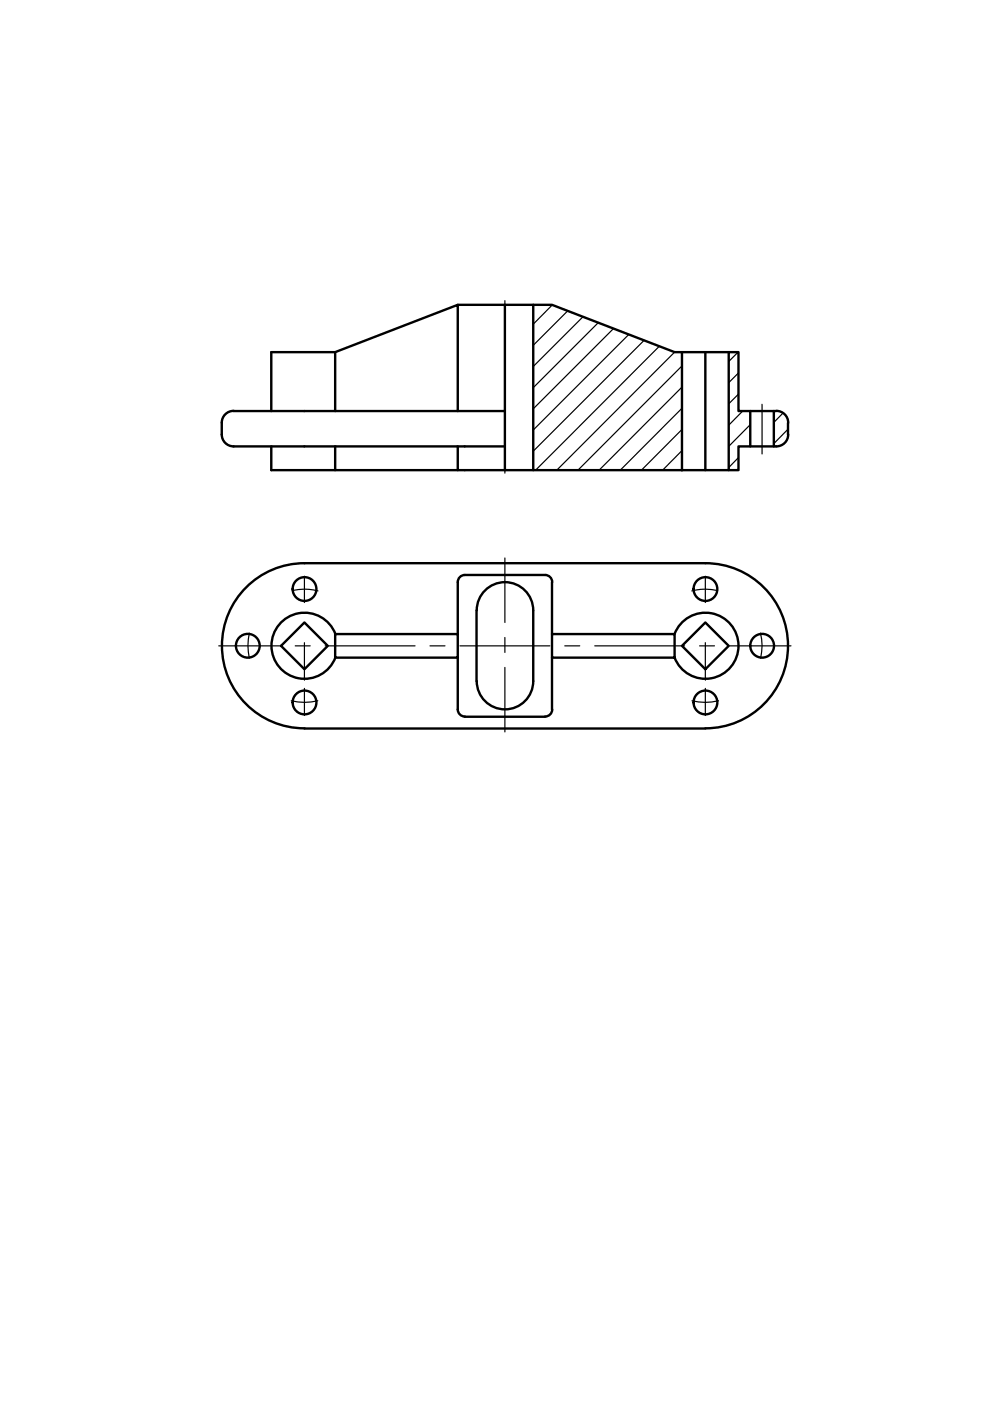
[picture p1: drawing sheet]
<svg xmlns="http://www.w3.org/2000/svg" width="210mm" height="297mm" viewBox="0 0 210 297" stroke-linecap="round" stroke-linejoin="round" font-family="sans-serif">
<g fill="none" stroke="#000" stroke-width=".51">
<path d="M71.1 74.7v12.5M97.1 64.6h9.9M107 64.6v35.1M107 64.6h6.1M113.1 64.6h3.9l26 10.1h1.6v25h-31.5zM144.6 74.7h9.9M149.5 74.7v25h-4.9M154.5 74.7h2.1v12.5h2.5v7.4h-2.5v5.1h-2.1zM49.5 87.2h57.5M49.5 94.6h57.5M49.5 87.1a2.52 2.52 0 0 0-2.5 2.5v2.5a2.52 2.52 0 0 0 2.5 2.5M57.5 87.2v-12.5h13.6l26-10.1v22.6"/>
<path d="M57.5 94.6v5.1h13.6M71.1 94.6v5.1h26M97.1 94.6v5.1h9.9M107 99.7h6.1M149.5 99.7h5M159.1 87.2h5M159.1 94.6h5M164.6 87.2h-.5v7.4a2.6 2.6 0 0 0 3-2.5M164.6 87.1a2.52 2.52 0 0 1 2.5 2.5M167.1 89.6v2.5M149.5 119.4h-84.9a17.5 17.5 0 0 0-17.5 17.5 17.5 17.5 0 0 0 17.5 17.5M149.6 119.4a17.5 17.5 0 0 1 17.5 17.5 17.5 17.5 0 0 1-17.5 17.5"/>
<path d="M59.6 136.9l4.9-4.9 5 4.9-5 5zM71.1 134.4h26v5h-26zM71.1 134.4a7 7 0 0 0-10.7-3.1 7 7 0 0 0 0 11.2 7 7 0 0 0 10.7-3.1M97.1 139.4v11a1.5 1.5 0 0 0 1.5 1.5M97.1 123.4a1.5 1.5 0 0 1 1.5-1.5h17a1.5 1.5 0 0 1 1.5 1.5M97.1 123.4v11M101 129.4v15M101.1 129.4a6 6 0 0 1 6-6 6 6 0 0 1 6 6v15M117 134.4h26v5h-26zM117 123.4v11M117 139.4v11M143 134.4a7 7 0 0 1 10.8-3.1 7 7 0 0 1 0 11.2 7 7 0 0 1-10.8-3.1"/>
<path d="M144.6 136.9l4.9-4.9 5 4.9-5 5zM64.5 154.5h85M98.5 152h17.1M101.1 144.4a6 6 0 0 0 6 6 6 6 0 0 0 6-6M117.1 150.4a1.5 1.5 0 0 1-1.5 1.5"/>
<circle cx="52.5" cy="136.9" r="2.52"/>
<circle cx="64.6" cy="124.9" r="2.52"/>
<circle cx="149.6" cy="124.9" r="2.52"/>
<circle cx="161.6" cy="136.9" r="2.52"/>
<circle cx="64.6" cy="148.9" r="2.52"/>
<circle cx="149.6" cy="148.9" r="2.52"/>
</g>
<g fill="none" stroke="#000" stroke-width=".25">
<path d="M117.1 64.7l-4 4M120.3 65.9l-7.2 7.3M123.6 67.2l-10.5 10.5M126.8 68.4l-13.7 13.8M130.1 69.7l-17 17M133.3 70.9l-20.2 20.3M136.6 72.2l-23.5 23.5M139.8 73.4l-26.2 26.3M143 74.7l-24.9 25M144.6 77.6l-22.1 22.1M156.5 74.7l-2 2M156.5 79.1l-2 2"/>
<path d="M144.6 82.1l-17.6 17.6M144.6 86.6l-13.1 13.1M144.6 91l-8.6 8.7M144.6 95.5l-4.1 4.2M156.5 83.6l-2 2M156.5 97.1l-2 2M157.5 87.2l-3 3M159 90.1l-4.5 4.5M159 94.6h-.1M166 87.6l-1.9 2M167 91l-2.9 3.1"/>
</g>
<g fill="none" stroke="#000" stroke-width=".25">
<path d="M107 63.7v13.5M107 80.4v3.2M107 86.8v13.5M161.6 85.7v10.6M107 118.3v13.7M46.4 136.9h13M52.9 134.2a12.1 12.1 0 0 0 0 5.4M62 125.2a11.2 11.2 0 0 1 5.4 .1M62.6 136.9h3.2M64.5 122.2v5.5M64.5 136.3v7.9M68.9 136.9h19.1"/>
<path d="M91.2 136.9h3.1M97.5 136.9h19.1M107 135.2v3.1M119.7 136.9h3.2M126.1 136.9h19M148.3 136.9h3.2M149.5 122.2v5.5M149.5 136.3v7.9M152.1 125.2a11.2 11.2 0 0 0-5.4 .1M154.7 136.9h13M161.2 134.2a11.4 11.4 0 0 1 .1 5.4M61.8 148.6a11.9 11.9 0 0 0 5.6 0"/>
<path d="M64.5 146v5.7M107 141.5v13.7M146.7 148.6a11.9 11.9 0 0 0 5.6 0M149.5 146v5.7"/>
</g>
</svg>
